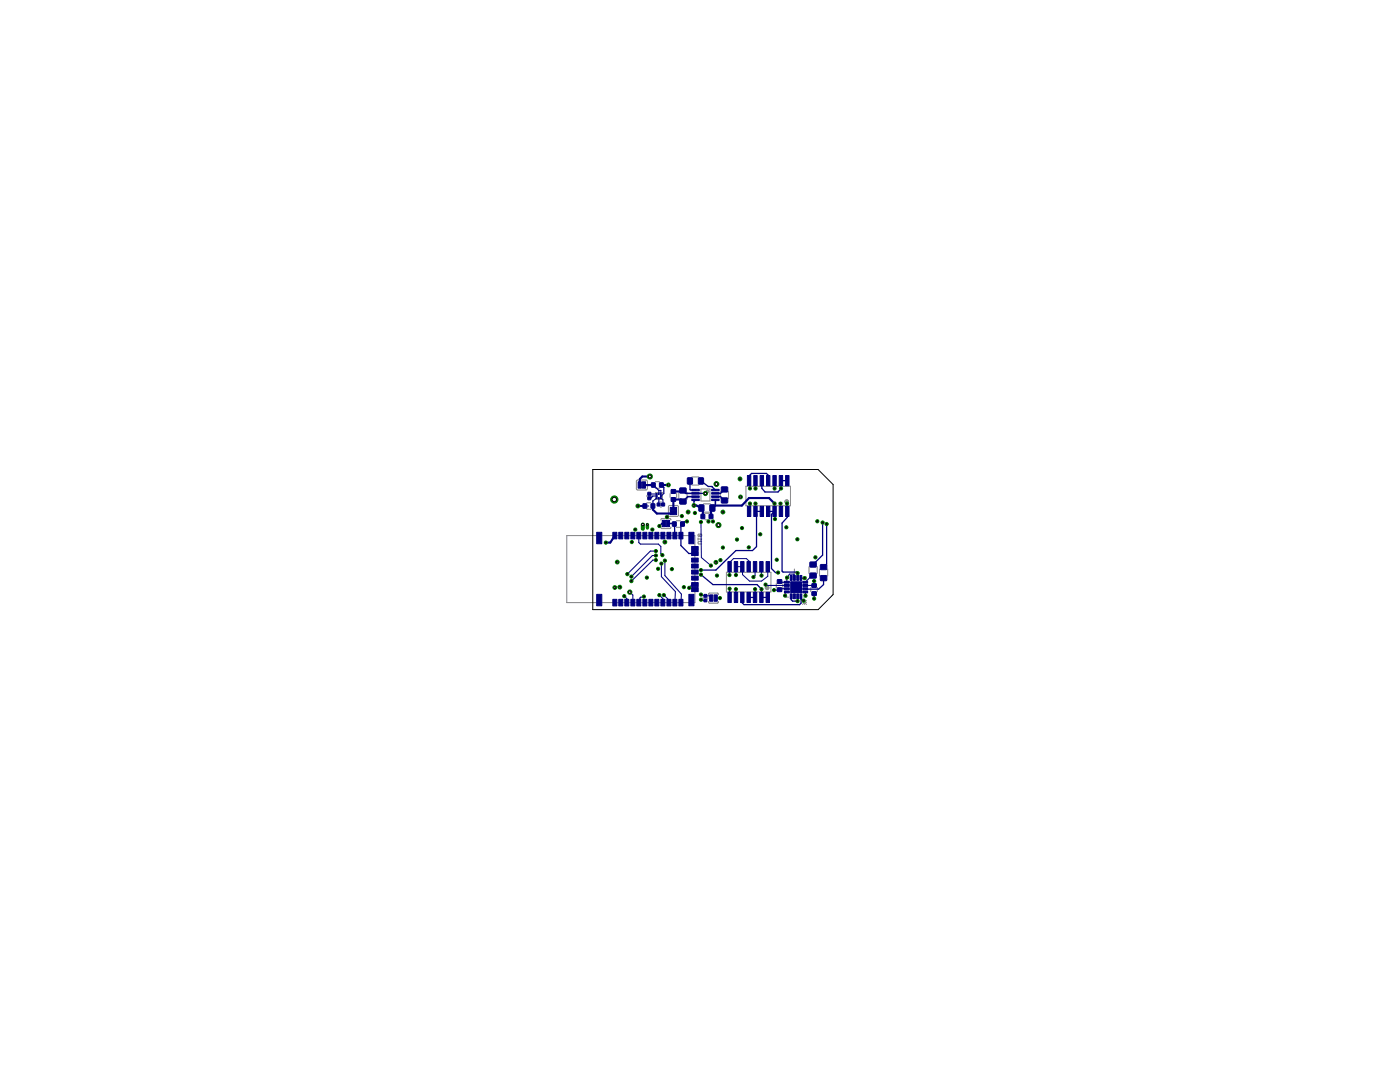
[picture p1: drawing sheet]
<svg xmlns="http://www.w3.org/2000/svg" width="279mm" height="216mm" viewBox="0 0 279 216" stroke-linecap="round" stroke-linejoin="round" font-family="sans-serif">
<g fill="none" stroke="#808080" stroke-width=".2">
<path d="M127.1 95.8h2l.1 .2-.1 1.7h-2zM129.1 98.8v.3M130.1 98.8v.3M130.8 97.4h.8M130.8 96.1h.8M130.8 98.3h1.4v1.2l-.1 .2h-1.3zM133.7 98.5v.8M135 98.5v.8M135.5 98.3v1.4M137.1 98.3v1.4M138.1 96.8h1.4M138.1 95.2h1.4"/>
<path d="M139.9 97.6h1.8v2.4h-1.8zM143.8 98.1v1.4M145.4 98.1v1.4M148.9 97h8.9v3.9h-8.9zM113.1 106.9h25.6v13.3h-25.6zM129.1 100.3h.8M129.1 101.6h.8M131.8 100.2h.2M131.8 101.2h.2M133.5 100.9h1.6l.2 .1v2h-1.8l-.1-1.8zM135 103.9h.8M135 105.2h.8"/>
<path d="M139.3 107.3v.5M139.3 107.5h.7l-.2 .3M139.9 106.6h-.5l-.1 .1 .1 .4M139.9 106.6l.1 .1-.1 .4h-.5M139.9 106.6l-.5 .5M140 108.1l-.7 .1 .1 .3h.6M140.3 119.2v.3M140.4 100.5h1.4M140.4 102.2h1.4M140.7 102.4h.8M140.7 103.7h.8M141.3 119.2v.3"/>
<path d="M145 114.2h8.9v3.9h-8.9zM154.9 116.4v.9M156.2 116.4v.9M156.9 118.6v.5h.5M157.4 115.1h-.5v.6M158.5 113.5v1M160.1 119.8l.9 .8M160.4 115.1h.5v.6M160.5 119.8v.8M160.9 118.6v.5h-.5M161 119.8l-.9 .8M161.5 113.1v1.3"/>
<path d="M161.8 117.2v.9M163.1 113.1v1.3M163.1 117.2v.9M163.6 113.6v1.3M165.2 113.6v1.3M160.1 120.2h.9"/>
</g>
<g fill="#808080" stroke="#808080" stroke-width=".2">
<path d="M140.9 97.9l.3-.1a.29 .29 0 0 1 .3 .3 .29 .29 0 0 1-.4 .2l-.2-.2 .3-.2 .1 .1-.2 .2-.2-.1z" fill-rule="evenodd"/>
<circle cx="153.1" cy="117.3" r=".38"/>
<circle cx="157" cy="100.1" r=".38"/>
</g>
<path d="M131.9 103.8l.2-.3h1.6l.2 .3M131.9 105.2l.2 .3h1.6l.2-.3M141.4 118.6l.2-.3h1.6l.2 .3M141.4 120l.2 .4h1.6l.2-.4" fill="none" stroke="#808080" stroke-width=".21"/>
<g fill="#000080" stroke="#000080" stroke-width=".2">
<path d="M159.6 118.5h.4v1h-.4z"/>
<path d="M159 118.5h.4v1h-.4z"/>
<path d="M158.3 118.5h.4v1h-.4z"/>
<path d="M157.7 118.5h.4v1h-.4z"/>
<path d="M156.5 117.9h1v.4h-1z"/>
<path d="M156.5 117.3h1v.4h-1z"/>
<path d="M156.5 116.6h1v.4h-1z"/>
<path d="M156.5 116h1v.4h-1z"/>
<path d="M157.7 114.8h.4v1h-.4z"/>
<path d="M158.3 114.8h.4v1h-.4z"/>
<path d="M159 114.8h.4v1h-.4z"/>
<path d="M159.6 114.8h.4v1h-.4z"/>
<path d="M160.2 116h1v.4h-1z"/>
<path d="M160.2 116.6h1v.4h-1z"/>
<path d="M160.2 117.3h1v.4h-1z"/>
<path d="M160.2 117.9h1v.4h-1z"/>
<path d="M157.8 116.1h2.2v2.1h-2.2z"/>
<path d="M128.2 96.1h.6v1.3h-.6z"/>
<path d="M127.4 96.1h.6v1.3h-.6z"/>
<path d="M152.9 118.2h.7v2h-.7z"/>
<path d="M152.9 112.1h.7v2h-.7z"/>
<path d="M151.6 118.2h.7v2h-.7z"/>
<path d="M150.3 118.2h.7v2h-.7z"/>
<path d="M151.6 112.1h.7v2h-.7z"/>
<path d="M150.3 112.1h.7v2h-.7z"/>
<path d="M149.1 118.2h.7v2h-.7z"/>
<path d="M149.1 112.1h.7v2h-.7z"/>
<path d="M147.8 118.2h.7v2h-.7z"/>
<path d="M147.8 112.1h.7v2h-.7z"/>
<path d="M146.5 118.2h.7v2h-.7z"/>
<path d="M145.3 118.2h.6v2h-.6z"/>
<path d="M146.5 112.1h.7v2h-.7z"/>
<path d="M145.3 112.1h.6v2h-.6z"/>
<path d="M156.8 101h.7v2.1h-.7z"/>
<path d="M156.8 94.9h.7v2h-.7z"/>
<path d="M155.5 101h.7v2.1h-.7z"/>
<path d="M154.2 101h.7v2.1h-.7z"/>
<path d="M155.5 94.9h.7v2h-.7z"/>
<path d="M154.2 94.9h.7v2h-.7z"/>
<path d="M153 101h.6v2.1h-.6z"/>
<path d="M153 94.9h.6v2h-.6z"/>
<path d="M151.7 101h.7v2.1h-.7z"/>
<path d="M151.7 94.9h.7v2h-.7z"/>
<path d="M150.4 101h.7v2.1h-.7z"/>
<path d="M149.2 101h.6v2.1h-.6z"/>
<path d="M150.4 94.9h.7v2h-.7z"/>
<path d="M149.2 94.9h.6v2h-.6z"/>
<path d="M142.5 118.7h.7v1.3h-.7z"/>
<path d="M141.6 118.7h.7v1.3h-.7z"/>
<path d="M138 110h1.3v.8h-1.3z"/>
<path d="M138 109.1h1.3v.8h-1.3z"/>
<path d="M138 111.4h1.3v.8h-1.3z"/>
<path d="M138 112.5h1.3v.8h-1.3z"/>
<path d="M138 113.7h1.3v.9h-1.3z"/>
<path d="M138 115h1.3v.8h-1.3z"/>
<path d="M138 116.2h1.3v.9h-1.3z"/>
<path d="M138 117.2h1.3v.8h-1.3z"/>
<path d="M135.5 106.2h.8v1.3h-.8z"/>
<path d="M134.3 106.2h.8v1.3h-.8z"/>
<path d="M133.1 106.2h.8v1.3h-.8z"/>
<path d="M131.9 106.2h.8v1.3h-.8z"/>
<path d="M130.7 106.2h.8v1.3h-.8z"/>
<path d="M129.5 106.2h.8v1.3h-.8z"/>
<path d="M128.3 106.2h.8v1.3h-.8z"/>
<path d="M127.1 106.2h.8v1.3h-.8z"/>
<path d="M125.9 106.2h.8v1.3h-.8z"/>
<path d="M124.7 106.2h.8v1.3h-.8z"/>
<path d="M123.5 106.2h.8v1.3h-.8z"/>
<path d="M122.3 106.2h.8v1.3h-.8z"/>
<path d="M135.5 119.6h.8v1.3h-.8z"/>
<path d="M134.3 119.6h.8v1.3h-.8z"/>
<path d="M133.1 119.6h.8v1.3h-.8z"/>
<path d="M131.9 119.6h.8v1.3h-.8z"/>
<path d="M130.7 119.6h.8v1.3h-.8z"/>
<path d="M129.5 119.6h.8v1.3h-.8z"/>
<path d="M128.3 119.6h.8v1.3h-.8z"/>
<path d="M127.1 119.6h.8v1.3h-.8z"/>
<path d="M125.9 119.6h.8v1.3h-.8z"/>
<path d="M124.7 119.6h.8v1.3h-.8z"/>
<path d="M123.5 119.6h.8v1.3h-.8z"/>
<path d="M122.3 119.6h.8v1.3h-.8z"/>
<path d="M137.5 106.2h1v2.3h-1z"/>
<path d="M137.5 118.6h1v2.3h-1z"/>
<path d="M119.1 118.6h1v2.3h-1z"/>
<path d="M119.1 106.2h1v2.3h-1z"/>
<path d="M133.8 102.1h1.2v.6h-1.2z"/>
<path d="M133.8 101.2h1.2v.7h-1.2z"/>
<path d="M133 103.8h.6v1.3h-.6z"/>
<path d="M132.2 103.8h.6v1.3h-.6z"/>
</g>
<g fill="#000080" stroke="#000080" stroke-width=".2">
<path d="M142 97.6h1.5v.3h-1.5z" fill-rule="evenodd"/>
<path d="M142 98.3h1.5v.3h-1.5z" fill-rule="evenodd"/>
<path d="M142 99h1.5v.2l-1.5 .1z" fill-rule="evenodd"/>
<path d="M142 99.6h1.5v.3h-1.5z" fill-rule="evenodd"/>
<path d="M138.1 99.6h1.4l.1 .3h-1.5z" fill-rule="evenodd"/>
<path d="M138.1 99h1.4l.1 .2-1.5 .1z" fill-rule="evenodd"/>
<path d="M138.1 98.3h1.4l.1 .3h-1.5z" fill-rule="evenodd"/>
<path d="M138.1 97.6h1.4l.1 .3h-1.5z" fill-rule="evenodd"/>
<path d="M130 96.4h.7v.8h-.7z" fill-rule="evenodd"/>
<path d="M131.6 96.4h.8v.8h-.8z" fill-rule="evenodd"/>
<path d="M129.9 100.5h.8v.9h-.8z" fill-rule="evenodd"/>
<path d="M128.3 100.5h.7v.9h-.7z" fill-rule="evenodd"/>
<path d="M144 99.4h1.2v.9h-1.2z" fill-rule="evenodd"/>
<path d="M144 97.2h1.2v.9h-1.2z" fill-rule="evenodd"/>
<path d="M137.2 95.4h1v1.2h-1z" fill-rule="evenodd"/>
<path d="M139.4 95.4h1v1.2h-1z" fill-rule="evenodd"/>
<path d="M135.7 99.6h1.2v.9h-1.2z" fill-rule="evenodd"/>
<path d="M135.7 97.4h1.2v.9h-1.2z" fill-rule="evenodd"/>
<path d="M141.7 100.8h.9v1.2h-.9z" fill-rule="evenodd"/>
<path d="M139.5 100.8h.9v1.2h-.9z" fill-rule="evenodd"/>
<path d="M132.1 100.4h.5v.5h-.5z" fill-rule="evenodd"/>
<path d="M131.2 100.4h.5v.5h-.5z" fill-rule="evenodd"/>
<path d="M129.3 99.1h.6v.6h-.6z" fill-rule="evenodd"/>
<path d="M129.3 98.3h.6v.5h-.6z" fill-rule="evenodd"/>
<path d="M141.5 102.6h.8v.9h-.8z" fill-rule="evenodd"/>
<path d="M139.9 102.6h.7v.9h-.7z" fill-rule="evenodd"/>
<path d="M134 99.3h.8v.7h-.8z" fill-rule="evenodd"/>
<path d="M134 97.7h.8v.7h-.8z" fill-rule="evenodd"/>
<path d="M135.9 104.1h.7v.9h-.7z" fill-rule="evenodd"/>
<path d="M134.2 104.1h.7v.9h-.7z" fill-rule="evenodd"/>
<path d="M155.2 117.3h.8v.7h-.8z" fill-rule="evenodd"/>
<path d="M155.2 115.7h.8v.7h-.8z" fill-rule="evenodd"/>
<path d="M161.7 114.4h1.2v.9h-1.2z" fill-rule="evenodd"/>
<path d="M161.7 112.2h1.2v.9h-1.2z" fill-rule="evenodd"/>
<path d="M163.8 114.9h1.2v.9h-1.2z" fill-rule="evenodd"/>
<path d="M163.8 112.7h1.2v.9h-1.2z" fill-rule="evenodd"/>
<path d="M162.1 116.5h.8v.7h-.8z" fill-rule="evenodd"/>
<path d="M162.1 118.1h.8v.7h-.8z" fill-rule="evenodd"/>
<path d="M140.5 119.5h.5v.6h-.5z" fill-rule="evenodd"/>
<path d="M140.5 118.6h.5v.6h-.5z" fill-rule="evenodd"/>
<circle cx="131.9" cy="99.4" r=".11"/>
<circle cx="131.9" cy="99" r=".11"/>
<circle cx="131.9" cy="98.6" r=".11"/>
<circle cx="131.5" cy="99.4" r=".11"/>
<circle cx="131.5" cy="98.6" r=".11"/>
<circle cx="131.1" cy="99.4" r=".11"/>
<circle cx="131.1" cy="99" r=".11"/>
<circle cx="131.1" cy="98.6" r=".11"/>
</g>
<g fill="none" stroke="#000080" stroke-width=".21">
<path d="M131.5 99.4l-.1 1.3M131.9 99.4l.4 .3v1M124.6 119l.5 .4v.8M125.7 118.2l.6 .5v1.5M127.5 106.9v1.4l.3 .3h3.6l.5 .5v1.3l.3 .4M128.5 119l-.6 .1-.2 .2v.4M130.9 110h-1.1l-4.6 4.6M130.9 110.8h-.7l-4.2 4.3M130.9 111.8h-.6l-4.3 4.2M131.6 118.7l.7 .7v.8M132 112.5v2.6l2.8 2.9-.1 2.2M132.5 118.7l1 1h.2l-.2 .5"/>
<path d="M132.7 111.9v3l3.3 3.7-.1 1.6M138.7 116.6h-.6l-.6 .7M139.9 118.6l.2 .3h1.5l.3 .4M139.9 119.7l.2 .1h.7M142.8 119.3h.9M149.7 100.5v1.5M150.7 117.6v1.6M152.8 116.6l.2 .2h4M158.5 115.3v-.6l-.1-.1h-.8l-.6 .7v.9M159.8 115.3l.8 .1M162 114.9l-1.3 1.3M162.5 116v.8h-1.8"/>
</g>
<g fill="none" stroke="#000080" stroke-width=".25">
<path d="M129.6 98.5v.1M130.3 99l-.4 .4h-.3M130.3 100v1M130.4 96.8l1.1 1.1h.4M132 96.8l.5 .5v1.2M137.7 96v1.7l1.1 .1M138.8 97.8h.1M138.8 98.4l2 .1M138.8 99.7l-.3 .4v.8M139.9 96l1.5 1.1h.7M142.1 97.1h.1M142.1 97.1l.7 .7"/>
<path d="M142.8 99.1h1l.8 .8M144.6 97.7l-.8 .7h-1M150.8 95.9h.1M150.8 95.9v1.6M152 95.9v1.5l.7 .8h2.6l.6-.7 .2-1.6M153.3 95.9v-1.1l-.3-.3h-3l-.3 .2-.2 1.2h.2v1.6M154.6 95.9v1.6M155.9 95.9h1.2M127.7 119.7l-.2 .5M134.6 104.6l.1 2.3M137.1 104.1h-.4l-.8 .8v4l1.6 1.5h1.2M139.9 114.7l2.4 1.9h8.8l.9 1"/>
<path d="M145.6 117.5v1.7M149.4 119.2h1.3M149.5 102h.2M150.8 102h1.2M150.8 100.5v1.5M150.8 102l.2 .6v6.5l-.8 .8h-3.3l-4 3.8h-3M152 119.2h1.2M153.3 102h1.3M154.6 100.5v1.5l-.6 .6v10.9l.8 .8h.5M155.6 117.7v.2M155.6 117.7l-1.1 .1M155.6 116l.3 .2h1.1"/>
<path d="M155.8 100.5l.1 1.5M157 117.5h-1.3l-.1 .2M157 118.1h-.3v.8M157.1 100.5v2.7l-1 1.2v9.6l.2 .2h2.8l.1 1.1M157.9 119v.7l.3 .3h1v-1M159.8 119l.1 1.4-.3 .2h-11.1l-.4-.3v-1.1M159.8 115.3h.1M159.9 119.5l.5 .3M160.7 118.1l.1 .8M160.8 116.8h-.1M162.5 118.4v1M164.2 104.3v6.5l-1.9 1.8"/>
<path d="M164.4 115.4v1.2l-1 1-2.7-.1M165 104.6v8l-.6 .6"/>
</g>
<path d="M136.3 97.9l.6 .5h1.9M138.8 99.1h-1.5l-1 1M142.8 99.7v1.2l-.6 .5M132.5 104.5h-.4l-.5 .5M133.3 104.5h1.3v.1" fill="none" stroke="#000080" stroke-width=".32"/>
<g fill="none" stroke="#000080" stroke-width=".42">
<path d="M128.5 96.8h1.9M129.7 95.1h-1.5l-.5 .5v1.2M132 96.8h1.4M136.3 97.9l-.2 .2h-1.7M122.7 106.9l-.9 1.4h-.9M127.3 101h1.4M130.3 101v.7l.8 .8 3.3-.1M136.3 100.1l-.4-.4h-1.5v1.9M138.5 100.9h.5l1.3 .7v1.5M142.2 101.4l-.3 .3v1.4M153.3 102v.3M154.6 100.5l-1.1-1.1h-4l-1.4 1.5h-5.3"/>
<path d="M162 114.9h.3"/>
</g>
<g fill="none" stroke="#000080" stroke-width=".2">
<path d="M129.6 98.6h1.5M130.3 99h.8M131.1 99.4l-.8 .6M131.5 97.9v.7M131.9 97.9v.7M132.5 98.5l-.6 .5M128.7 101h.8M139.9 104.2l.1 7.1 1.9 1.6M146.9 117.5v1.7M146.9 114.7v.1M149.4 113.1l.1-1.1-.5-.5h-2.6l-.8 .7v2.5M150.7 113.1v1.8l-.3 .2"/>
<path d="M152 113.1v1.7M152 114.8v.1M152 117.6v1.6M153.2 113.1v1.9l-1.2 1h-2.4l-1.4-1.3-.1-1.6h-1.2v1.6"/>
</g>
<path d="M128.3 104.7v.8" fill="none" stroke="#008000" stroke-width=".83"/>
<circle cx="128.3" cy="104.7" r=".23" fill="#fff" stroke="#000" stroke-width=".2"/>
<path d="M129.2 104.7v.6" fill="none" stroke="#008000" stroke-width=".68"/>
<circle cx="129.2" cy="104.7" r=".17" fill="#fff" stroke="#000" stroke-width=".2"/>
<circle cx="134.1" cy="113.6" r=".32" fill="#008000" stroke="#008000" stroke-width=".2"/>
<circle cx="134.1" cy="113.6" r=".15" fill="#fff" stroke="#000" stroke-width=".2"/>
<circle cx="141.4" cy="104.1" r=".32" fill="#008000" stroke="#008000" stroke-width=".2"/>
<circle cx="141.4" cy="104.1" r=".15" fill="#fff" stroke="#000" stroke-width=".2"/>
<circle cx="142.9" cy="112.2" r=".38" fill="#008000" stroke="#008000" stroke-width=".2"/>
<circle cx="142.9" cy="112.2" r=".19" fill="#fff" stroke="#000" stroke-width=".2"/>
<circle cx="136.5" cy="117.2" r=".32" fill="#008000" stroke="#008000" stroke-width=".2"/>
<circle cx="136.5" cy="117.2" r=".15" fill="#fff" stroke="#000" stroke-width=".2"/>
<circle cx="144.3" cy="109.3" r=".32" fill="#008000" stroke="#008000" stroke-width=".2"/>
<circle cx="144.3" cy="109.3" r=".15" fill="#fff" stroke="#000" stroke-width=".2"/>
<circle cx="137.3" cy="102.2" r=".38" fill="#008000" stroke="#008000" stroke-width=".2"/>
<circle cx="137.3" cy="102.2" r=".19" fill="#fff" stroke="#000" stroke-width=".2"/>
<circle cx="122.7" cy="117.2" r=".38" fill="#008000" stroke="#008000" stroke-width=".2"/>
<circle cx="122.7" cy="117.2" r=".19" fill="#fff" stroke="#000" stroke-width=".2"/>
<circle cx="143.4" cy="104.8" r=".51" fill="#008000" stroke="#008000" stroke-width=".2"/>
<circle cx="143.4" cy="104.8" r=".3" fill="#fff" stroke="#000" stroke-width=".2"/>
<circle cx="139.9" cy="118.6" r=".32" fill="#008000" stroke="#008000" stroke-width=".2"/>
<circle cx="139.9" cy="118.6" r=".15" fill="#fff" stroke="#000" stroke-width=".2"/>
<circle cx="123.2" cy="112.2" r=".38" fill="#008000" stroke="#008000" stroke-width=".2"/>
<circle cx="123.2" cy="112.2" r=".19" fill="#fff" stroke="#000" stroke-width=".2"/>
<circle cx="149.7" cy="97.5" r=".32" fill="#008000" stroke="#008000" stroke-width=".2"/>
<circle cx="149.7" cy="97.5" r=".15" fill="#fff" stroke="#000" stroke-width=".2"/>
<circle cx="149.7" cy="100.5" r=".32" fill="#008000" stroke="#008000" stroke-width=".2"/>
<circle cx="149.7" cy="100.5" r=".15" fill="#fff" stroke="#000" stroke-width=".2"/>
<circle cx="136.1" cy="103" r=".32" fill="#008000" stroke="#008000" stroke-width=".2"/>
<circle cx="136.1" cy="103" r=".15" fill="#fff" stroke="#000" stroke-width=".2"/>
<circle cx="131.6" cy="105" r=".32" fill="#008000" stroke="#008000" stroke-width=".2"/>
<circle cx="131.6" cy="105" r=".15" fill="#fff" stroke="#000" stroke-width=".2"/>
<circle cx="147.8" cy="99.2" r=".38" fill="#008000" stroke="#008000" stroke-width=".2"/>
<circle cx="147.8" cy="99.2" r=".19" fill="#fff" stroke="#000" stroke-width=".2"/>
<circle cx="148.1" cy="105.4" r=".32" fill="#008000" stroke="#008000" stroke-width=".2"/>
<circle cx="148.1" cy="105.4" r=".15" fill="#fff" stroke="#000" stroke-width=".2"/>
<circle cx="154.7" cy="103.6" r=".32" fill="#008000" stroke="#008000" stroke-width=".2"/>
<circle cx="154.7" cy="103.6" r=".15" fill="#fff" stroke="#000" stroke-width=".2"/>
<circle cx="132" cy="112.5" r=".32" fill="#008000" stroke="#008000" stroke-width=".2"/>
<circle cx="132" cy="112.5" r=".15" fill="#fff" stroke="#000" stroke-width=".2"/>
<circle cx="132.7" cy="111.9" r=".32" fill="#008000" stroke="#008000" stroke-width=".2"/>
<circle cx="132.7" cy="111.9" r=".15" fill="#fff" stroke="#000" stroke-width=".2"/>
<circle cx="125.7" cy="118.2" r=".42" fill="#008000" stroke="#008000" stroke-width=".2"/>
<circle cx="125.7" cy="118.2" r=".25" fill="#fff" stroke="#000" stroke-width=".2"/>
<circle cx="140.8" cy="98.5" r=".42" fill="#008000" stroke="#008000" stroke-width=".2"/>
<circle cx="140.8" cy="98.5" r=".25" fill="#fff" stroke="#000" stroke-width=".2"/>
<circle cx="145.6" cy="114.7" r=".32" fill="#008000" stroke="#008000" stroke-width=".2"/>
<circle cx="145.6" cy="114.7" r=".15" fill="#fff" stroke="#000" stroke-width=".2"/>
<circle cx="154.5" cy="117.8" r=".32" fill="#008000" stroke="#008000" stroke-width=".2"/>
<circle cx="154.5" cy="117.8" r=".15" fill="#fff" stroke="#000" stroke-width=".2"/>
<circle cx="145.6" cy="117.5" r=".32" fill="#008000" stroke="#008000" stroke-width=".2"/>
<circle cx="145.6" cy="117.5" r=".15" fill="#fff" stroke="#000" stroke-width=".2"/>
<circle cx="152.8" cy="116.6" r=".32" fill="#008000" stroke="#008000" stroke-width=".2"/>
<circle cx="152.8" cy="116.6" r=".15" fill="#fff" stroke="#000" stroke-width=".2"/>
<circle cx="156.7" cy="118.9" r=".32" fill="#008000" stroke="#008000" stroke-width=".2"/>
<circle cx="156.7" cy="118.9" r=".15" fill="#fff" stroke="#000" stroke-width=".2"/>
<circle cx="160.6" cy="115.4" r=".32" fill="#008000" stroke="#008000" stroke-width=".2"/>
<circle cx="160.6" cy="115.4" r=".15" fill="#fff" stroke="#000" stroke-width=".2"/>
<circle cx="160.4" cy="119.8" r=".32" fill="#008000" stroke="#008000" stroke-width=".2"/>
<circle cx="160.4" cy="119.8" r=".15" fill="#fff" stroke="#000" stroke-width=".2"/>
<circle cx="157.1" cy="100.5" r=".32" fill="#008000" stroke="#008000" stroke-width=".2"/>
<circle cx="157.1" cy="100.5" r=".15" fill="#fff" stroke="#000" stroke-width=".2"/>
<circle cx="159.2" cy="114.4" r=".32" fill="#008000" stroke="#008000" stroke-width=".2"/>
<circle cx="159.2" cy="114.4" r=".15" fill="#fff" stroke="#000" stroke-width=".2"/>
<circle cx="160.8" cy="118.9" r=".32" fill="#008000" stroke="#008000" stroke-width=".2"/>
<circle cx="160.8" cy="118.9" r=".15" fill="#fff" stroke="#000" stroke-width=".2"/>
<circle cx="139.9" cy="114.7" r=".32" fill="#008000" stroke="#008000" stroke-width=".2"/>
<circle cx="139.9" cy="114.7" r=".15" fill="#fff" stroke="#000" stroke-width=".2"/>
<circle cx="152" cy="114.9" r=".32" fill="#008000" stroke="#008000" stroke-width=".2"/>
<circle cx="152" cy="114.9" r=".15" fill="#fff" stroke="#000" stroke-width=".2"/>
<circle cx="152" cy="117.6" r=".32" fill="#008000" stroke="#008000" stroke-width=".2"/>
<circle cx="152" cy="117.6" r=".15" fill="#fff" stroke="#000" stroke-width=".2"/>
<circle cx="130.9" cy="110" r=".32" fill="#008000" stroke="#008000" stroke-width=".2"/>
<circle cx="130.9" cy="110" r=".15" fill="#fff" stroke="#000" stroke-width=".2"/>
<circle cx="125.2" cy="114.6" r=".32" fill="#008000" stroke="#008000" stroke-width=".2"/>
<circle cx="125.2" cy="114.6" r=".15" fill="#fff" stroke="#000" stroke-width=".2"/>
<circle cx="126" cy="115.1" r=".32" fill="#008000" stroke="#008000" stroke-width=".2"/>
<circle cx="126" cy="115.1" r=".15" fill="#fff" stroke="#000" stroke-width=".2"/>
<circle cx="130.9" cy="110.8" r=".32" fill="#008000" stroke="#008000" stroke-width=".2"/>
<circle cx="130.9" cy="110.8" r=".15" fill="#fff" stroke="#000" stroke-width=".2"/>
<circle cx="132.2" cy="110.8" r=".32" fill="#008000" stroke="#008000" stroke-width=".2"/>
<circle cx="132.2" cy="110.8" r=".15" fill="#fff" stroke="#000" stroke-width=".2"/>
<circle cx="126" cy="116" r=".32" fill="#008000" stroke="#008000" stroke-width=".2"/>
<circle cx="126" cy="116" r=".15" fill="#fff" stroke="#000" stroke-width=".2"/>
<circle cx="130.9" cy="111.8" r=".32" fill="#008000" stroke="#008000" stroke-width=".2"/>
<circle cx="130.9" cy="111.8" r=".15" fill="#fff" stroke="#000" stroke-width=".2"/>
<circle cx="139.9" cy="104.2" r=".32" fill="#008000" stroke="#008000" stroke-width=".2"/>
<circle cx="139.9" cy="104.2" r=".15" fill="#fff" stroke="#000" stroke-width=".2"/>
<circle cx="141.9" cy="112.9" r=".32" fill="#008000" stroke="#008000" stroke-width=".2"/>
<circle cx="141.9" cy="112.9" r=".15" fill="#fff" stroke="#000" stroke-width=".2"/>
<circle cx="120.9" cy="108.3" r=".32" fill="#008000" stroke="#008000" stroke-width=".2"/>
<circle cx="120.9" cy="108.3" r=".15" fill="#fff" stroke="#000" stroke-width=".2"/>
<circle cx="123.7" cy="117.2" r=".38" fill="#008000" stroke="#008000" stroke-width=".2"/>
<circle cx="123.7" cy="117.2" r=".19" fill="#fff" stroke="#000" stroke-width=".2"/>
<circle cx="122.6" cy="99.7" r=".72" fill="#008000" stroke="#008000" stroke-width=".2"/>
<circle cx="122.6" cy="99.7" r=".44" fill="#fff" stroke="#000" stroke-width=".2"/>
<circle cx="143" cy="96.6" r=".49" fill="#008000" stroke="#008000" stroke-width=".2"/>
<circle cx="143" cy="96.6" r=".3" fill="#fff" stroke="#000" stroke-width=".2"/>
<circle cx="144.3" cy="102.2" r=".38" fill="#008000" stroke="#008000" stroke-width=".2"/>
<circle cx="144.3" cy="102.2" r=".19" fill="#fff" stroke="#000" stroke-width=".2"/>
<circle cx="133.4" cy="96.8" r=".38" fill="#008000" stroke="#008000" stroke-width=".2"/>
<circle cx="133.4" cy="96.8" r=".19" fill="#fff" stroke="#000" stroke-width=".2"/>
<circle cx="127.3" cy="101" r=".38" fill="#008000" stroke="#008000" stroke-width=".2"/>
<circle cx="127.3" cy="101" r=".19" fill="#fff" stroke="#000" stroke-width=".2"/>
<circle cx="138.5" cy="100.9" r=".38" fill="#008000" stroke="#008000" stroke-width=".2"/>
<circle cx="138.5" cy="100.9" r=".19" fill="#fff" stroke="#000" stroke-width=".2"/>
<circle cx="143.8" cy="111.8" r=".32" fill="#008000" stroke="#008000" stroke-width=".2"/>
<circle cx="143.8" cy="111.8" r=".15" fill="#fff" stroke="#000" stroke-width=".2"/>
<circle cx="131.3" cy="113.5" r=".32" fill="#008000" stroke="#008000" stroke-width=".2"/>
<circle cx="131.3" cy="113.5" r=".15" fill="#fff" stroke="#000" stroke-width=".2"/>
<circle cx="132.7" cy="108.2" r=".38" fill="#008000" stroke="#008000" stroke-width=".2"/>
<circle cx="132.7" cy="108.2" r=".19" fill="#fff" stroke="#000" stroke-width=".2"/>
<circle cx="142.3" cy="104.1" r=".32" fill="#008000" stroke="#008000" stroke-width=".2"/>
<circle cx="142.3" cy="104.1" r=".15" fill="#fff" stroke="#000" stroke-width=".2"/>
<circle cx="159.1" cy="107.6" r=".32" fill="#008000" stroke="#008000" stroke-width=".2"/>
<circle cx="159.1" cy="107.6" r=".15" fill="#fff" stroke="#000" stroke-width=".2"/>
<circle cx="156.9" cy="105.2" r=".32" fill="#008000" stroke="#008000" stroke-width=".2"/>
<circle cx="156.9" cy="105.2" r=".15" fill="#fff" stroke="#000" stroke-width=".2"/>
<circle cx="151.7" cy="106.6" r=".32" fill="#008000" stroke="#008000" stroke-width=".2"/>
<circle cx="151.7" cy="106.6" r=".15" fill="#fff" stroke="#000" stroke-width=".2"/>
<circle cx="155" cy="111.7" r=".32" fill="#008000" stroke="#008000" stroke-width=".2"/>
<circle cx="155" cy="111.7" r=".15" fill="#fff" stroke="#000" stroke-width=".2"/>
<circle cx="137.5" cy="117.3" r=".32" fill="#008000" stroke="#008000" stroke-width=".2"/>
<circle cx="137.5" cy="117.3" r=".15" fill="#fff" stroke="#000" stroke-width=".2"/>
<circle cx="138.7" cy="102.4" r=".32" fill="#008000" stroke="#008000" stroke-width=".2"/>
<circle cx="138.7" cy="102.4" r=".15" fill="#fff" stroke="#000" stroke-width=".2"/>
<circle cx="129.1" cy="115.3" r=".32" fill="#008000" stroke="#008000" stroke-width=".2"/>
<circle cx="129.1" cy="115.3" r=".15" fill="#fff" stroke="#000" stroke-width=".2"/>
<circle cx="126.1" cy="108.2" r=".32" fill="#008000" stroke="#008000" stroke-width=".2"/>
<circle cx="126.1" cy="108.2" r=".15" fill="#fff" stroke="#000" stroke-width=".2"/>
<circle cx="143.1" cy="114.9" r=".32" fill="#008000" stroke="#008000" stroke-width=".2"/>
<circle cx="143.1" cy="114.9" r=".15" fill="#fff" stroke="#000" stroke-width=".2"/>
<circle cx="147.1" cy="107.7" r=".32" fill="#008000" stroke="#008000" stroke-width=".2"/>
<circle cx="147.1" cy="107.7" r=".15" fill="#fff" stroke="#000" stroke-width=".2"/>
<circle cx="150.4" cy="115.1" r=".32" fill="#008000" stroke="#008000" stroke-width=".2"/>
<circle cx="150.4" cy="115.1" r=".15" fill="#fff" stroke="#000" stroke-width=".2"/>
<circle cx="159.2" cy="120" r=".32" fill="#008000" stroke="#008000" stroke-width=".2"/>
<circle cx="159.2" cy="120" r=".15" fill="#fff" stroke="#000" stroke-width=".2"/>
<circle cx="157.1" cy="115.3" r=".32" fill="#008000" stroke="#008000" stroke-width=".2"/>
<circle cx="157.1" cy="115.3" r=".15" fill="#fff" stroke="#000" stroke-width=".2"/>
<circle cx="133.1" cy="103.2" r=".32" fill="#008000" stroke="#008000" stroke-width=".2"/>
<circle cx="133.1" cy="103.2" r=".15" fill="#fff" stroke="#000" stroke-width=".2"/>
<circle cx="162.5" cy="119.4" r=".32" fill="#008000" stroke="#008000" stroke-width=".2"/>
<circle cx="162.5" cy="119.4" r=".15" fill="#fff" stroke="#000" stroke-width=".2"/>
<circle cx="147.7" cy="95.6" r=".38" fill="#008000" stroke="#008000" stroke-width=".2"/>
<circle cx="147.7" cy="95.6" r=".19" fill="#fff" stroke="#000" stroke-width=".2"/>
<circle cx="149.4" cy="109.2" r=".32" fill="#008000" stroke="#008000" stroke-width=".2"/>
<circle cx="149.4" cy="109.2" r=".15" fill="#fff" stroke="#000" stroke-width=".2"/>
<circle cx="150.7" cy="117.6" r=".32" fill="#008000" stroke="#008000" stroke-width=".2"/>
<circle cx="150.7" cy="117.6" r=".15" fill="#fff" stroke="#000" stroke-width=".2"/>
<circle cx="163.1" cy="104" r=".32" fill="#008000" stroke="#008000" stroke-width=".2"/>
<circle cx="163.1" cy="104" r=".15" fill="#fff" stroke="#000" stroke-width=".2"/>
<circle cx="162.7" cy="111.2" r=".32" fill="#008000" stroke="#008000" stroke-width=".2"/>
<circle cx="162.7" cy="111.2" r=".15" fill="#fff" stroke="#000" stroke-width=".2"/>
<circle cx="137.1" cy="104.1" r=".32" fill="#008000" stroke="#008000" stroke-width=".2"/>
<circle cx="137.1" cy="104.1" r=".15" fill="#fff" stroke="#000" stroke-width=".2"/>
<circle cx="154.6" cy="97.5" r=".32" fill="#008000" stroke="#008000" stroke-width=".2"/>
<circle cx="154.6" cy="97.5" r=".15" fill="#fff" stroke="#000" stroke-width=".2"/>
<circle cx="154.6" cy="100.5" r=".32" fill="#008000" stroke="#008000" stroke-width=".2"/>
<circle cx="154.6" cy="100.5" r=".15" fill="#fff" stroke="#000" stroke-width=".2"/>
<circle cx="155.3" cy="114.3" r=".32" fill="#008000" stroke="#008000" stroke-width=".2"/>
<circle cx="155.3" cy="114.3" r=".15" fill="#fff" stroke="#000" stroke-width=".2"/>
<circle cx="162.5" cy="116" r=".32" fill="#008000" stroke="#008000" stroke-width=".2"/>
<circle cx="162.5" cy="116" r=".15" fill="#fff" stroke="#000" stroke-width=".2"/>
<circle cx="129.7" cy="95.1" r=".51" fill="#008000" stroke="#008000" stroke-width=".2"/>
<circle cx="129.7" cy="95.1" r=".3" fill="#fff" stroke="#000" stroke-width=".2"/>
<circle cx="139.9" cy="119.7" r=".32" fill="#008000" stroke="#008000" stroke-width=".2"/>
<circle cx="139.9" cy="119.7" r=".15" fill="#fff" stroke="#000" stroke-width=".2"/>
<circle cx="128.5" cy="119" r=".32" fill="#008000" stroke="#008000" stroke-width=".2"/>
<circle cx="128.5" cy="119" r=".15" fill="#fff" stroke="#000" stroke-width=".2"/>
<circle cx="143.7" cy="119.3" r=".32" fill="#008000" stroke="#008000" stroke-width=".2"/>
<circle cx="143.7" cy="119.3" r=".15" fill="#fff" stroke="#000" stroke-width=".2"/>
<circle cx="124.6" cy="119" r=".32" fill="#008000" stroke="#008000" stroke-width=".2"/>
<circle cx="124.6" cy="119" r=".15" fill="#fff" stroke="#000" stroke-width=".2"/>
<circle cx="164.2" cy="104.3" r=".32" fill="#008000" stroke="#008000" stroke-width=".2"/>
<circle cx="164.2" cy="104.3" r=".15" fill="#fff" stroke="#000" stroke-width=".2"/>
<circle cx="165" cy="104.6" r=".32" fill="#008000" stroke="#008000" stroke-width=".2"/>
<circle cx="165" cy="104.6" r=".15" fill="#fff" stroke="#000" stroke-width=".2"/>
<circle cx="146.9" cy="114.7" r=".32" fill="#008000" stroke="#008000" stroke-width=".2"/>
<circle cx="146.9" cy="114.7" r=".15" fill="#fff" stroke="#000" stroke-width=".2"/>
<circle cx="146.9" cy="117.6" r=".32" fill="#008000" stroke="#008000" stroke-width=".2"/>
<circle cx="146.9" cy="117.6" r=".15" fill="#fff" stroke="#000" stroke-width=".2"/>
<circle cx="126.8" cy="105.7" r=".32" fill="#008000" stroke="#008000" stroke-width=".2"/>
<circle cx="126.8" cy="105.7" r=".15" fill="#fff" stroke="#000" stroke-width=".2"/>
<circle cx="130.2" cy="105.7" r=".32" fill="#008000" stroke="#008000" stroke-width=".2"/>
<circle cx="130.2" cy="105.7" r=".15" fill="#fff" stroke="#000" stroke-width=".2"/>
<circle cx="155.9" cy="97.5" r=".32" fill="#008000" stroke="#008000" stroke-width=".2"/>
<circle cx="155.9" cy="97.5" r=".15" fill="#fff" stroke="#000" stroke-width=".2"/>
<circle cx="155.8" cy="100.5" r=".32" fill="#008000" stroke="#008000" stroke-width=".2"/>
<circle cx="155.8" cy="100.5" r=".15" fill="#fff" stroke="#000" stroke-width=".2"/>
<circle cx="139.9" cy="113.7" r=".32" fill="#008000" stroke="#008000" stroke-width=".2"/>
<circle cx="139.9" cy="113.7" r=".15" fill="#fff" stroke="#000" stroke-width=".2"/>
<circle cx="150.8" cy="97.5" r=".32" fill="#008000" stroke="#008000" stroke-width=".2"/>
<circle cx="150.8" cy="97.5" r=".15" fill="#fff" stroke="#000" stroke-width=".2"/>
<circle cx="150.8" cy="100.5" r=".32" fill="#008000" stroke="#008000" stroke-width=".2"/>
<circle cx="150.8" cy="100.5" r=".15" fill="#fff" stroke="#000" stroke-width=".2"/>
<circle cx="132.5" cy="118.7" r=".32" fill="#008000" stroke="#008000" stroke-width=".2"/>
<circle cx="132.5" cy="118.7" r=".15" fill="#fff" stroke="#000" stroke-width=".2"/>
<circle cx="131.6" cy="118.7" r=".32" fill="#008000" stroke="#008000" stroke-width=".2"/>
<circle cx="131.6" cy="118.7" r=".15" fill="#fff" stroke="#000" stroke-width=".2"/>
<path d="M118.3 93.7h45l3 3v21.9l-3 3h-45z" fill="none" stroke="#000" stroke-width=".2"/>
</svg>
